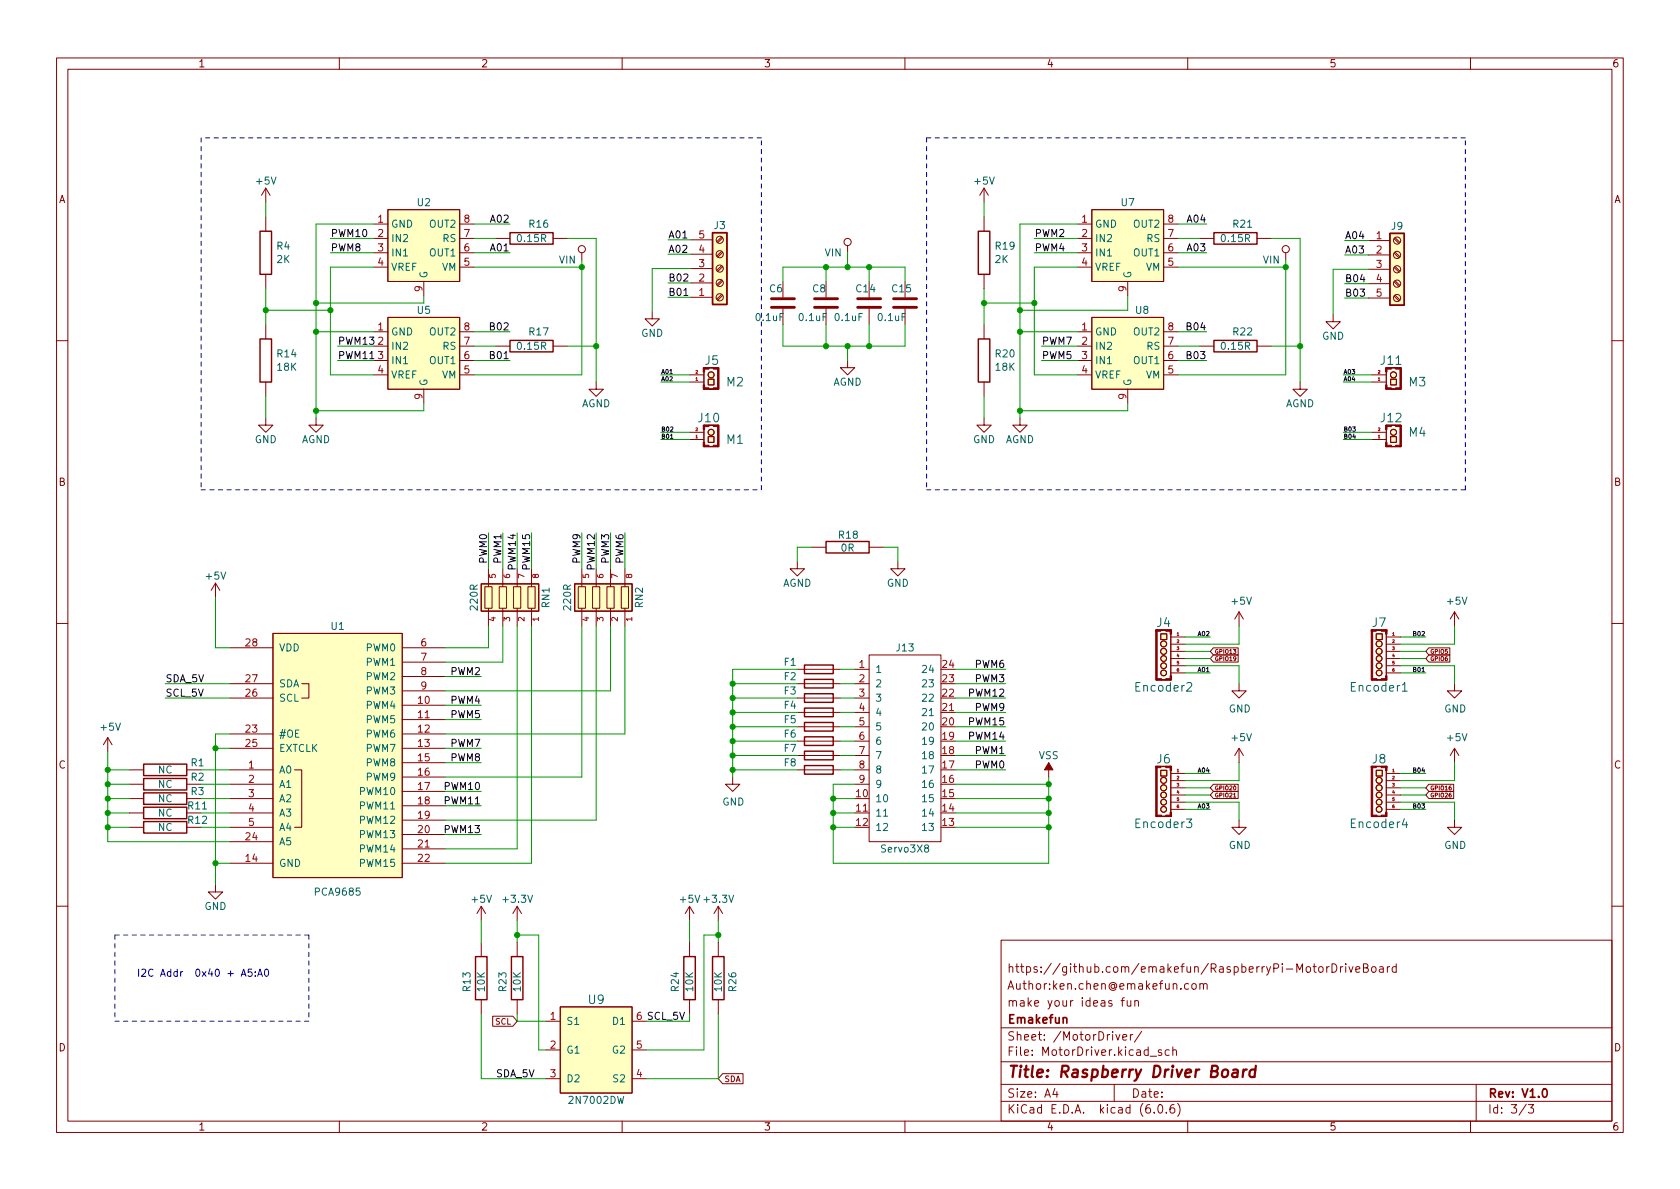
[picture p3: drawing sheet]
<svg xmlns="http://www.w3.org/2000/svg" width="297mm" height="210mm" viewBox="0 0 297 210" stroke-linecap="round" stroke-linejoin="round" font-family="sans-serif">
<defs><g id="words">
<text font-size="2.8" fill="#840000" x="178" y="190.6">Title: Raspberry Driver Board</text>
<g font-size="2.1" fill="#006464">
<text x="124.7" y="64.5">J5</text>
<text x="244.2" y="64.5">J11</text>
<text x="128.5" y="68.3">M2</text>
<text x="249.1" y="68.3">M3</text>
<text x="123.5" y="74.7">J10</text>
<text x="244.2" y="74.7">J12</text>
<text x="249.1" y="77.2">M4</text>
<text x="128.5" y="78.5">M1</text>
<text x="204.6" y="110.9">J4</text>
<text x="242.7" y="110.9">J7</text>
<text x="200.9" y="122.3">Encoder2</text>
<text x="239" y="122.3">Encoder1</text>
<text x="204.6" y="135">J6</text>
<text x="242.7" y="135">J8</text>
<text x="200.9" y="146.4">Encoder3</text>
<text x="239" y="146.4">Encoder4</text>
<text x="104.1" y="177.5">U9</text>
</g>
<g font-size="2.1" fill="#840000">
<text x="178" y="172">https://github.com/emakefun/RaspberryPi-MotorDriveBoard</text>
<text x="178" y="178">make your ideas fun</text>
<text x="178" y="175">Author:ken.chen@emakefun.com</text>
<text x="178" y="184">Sheet: /MotorDriver/</text>
<text x="178" y="181">Emakefun</text>
<text x="178" y="186.7">File: MotorDriver.kicad_sch</text>
<text x="178" y="196.9">KiCad E.D.A. kicad (6.0.6)</text>
<text x="178" y="194.1">Size: A4</text>
<text x="200" y="194.1">Date:</text>
<text x="263" y="194.1">Rev: V1.0</text>
<text x="263" y="196.9">Id: 3/3</text>
</g>
<g font-size="1.8" fill="#840000">
<text x="35" y="11.9">1</text>
<text x="85" y="11.9">2</text>
<text x="135" y="11.9">3</text>
<text x="185" y="11.9">4</text>
<text x="235" y="11.9">5</text>
<text x="285" y="11.9">6</text>
<text x="10.3" y="35.9">A</text>
<text x="285.3" y="35.9">A</text>
<text x="10.3" y="85.9">B</text>
<text x="285.3" y="85.9">B</text>
<text x="10.3" y="135.9">C</text>
<text x="285.3" y="135.9">C</text>
<text x="10.3" y="185.9">D</text>
<text x="285.3" y="185.9">D</text>
<text x="35" y="199.9">1</text>
<text x="85" y="199.9">2</text>
<text x="135" y="199.9">3</text>
<text x="185" y="199.9">4</text>
<text x="235" y="199.9">5</text>
<text x="285" y="199.9">6</text>
</g>
<g font-size="1.8" fill="#006464">
<text x="45.4" y="32.6">+5V</text>
<text x="172.4" y="32.6">+5V</text>
<text x="69.1" y="40.3">GND</text>
<text x="73.8" y="36.4">U2</text>
<text x="76.1" y="40.3">OUT2</text>
<text x="93.6" y="40.3">R16</text>
<text x="126.3" y="40.5">J3</text>
<text x="193.5" y="40.3">GND</text>
<text x="198.3" y="36.4">U7</text>
<text x="200.5" y="40.3">OUT2</text>
<text x="218.1" y="40.3">R21</text>
<text x="246" y="40.6">J9</text>
<text x="49" y="44.1">R4</text>
<text x="49" y="46.5">2K</text>
<text x="69.1" y="42.8">IN2</text>
<text x="69.1" y="45.3">IN1</text>
<text x="69.1" y="47.9">VREF</text>
<text x="76.1" y="45.3">OUT1</text>
<text x="78.1" y="47.9">VM</text>
<text x="78.3" y="42.8">RS</text>
<text x="91.6" y="42.8">0.15R</text>
<text x="98.9" y="46.6">VIN</text>
<text x="145.8" y="45.3">VIN</text>
<text x="176" y="46.5">2K</text>
<text x="176.1" y="44.1">R19</text>
<text x="193.5" y="42.8">IN2</text>
<text x="193.5" y="45.3">IN1</text>
<text x="193.5" y="47.9">VREF</text>
<text x="200.5" y="45.3">OUT1</text>
<text x="202.6" y="47.9">VM</text>
<text x="202.8" y="42.8">RS</text>
<text x="216.1" y="42.8">0.15R</text>
<text x="223.3" y="46.6">VIN</text>
<text x="75.6" y="49.3" transform="rotate(-90 75.6 49.3)">G</text>
<text x="136.1" y="51.7">C6</text>
<text x="143.7" y="51.7">C8</text>
<text x="151.4" y="51.7">C14</text>
<text x="157.8" y="51.7">C15</text>
<text x="200" y="49.3" transform="rotate(-90 200 49.3)">G</text>
<text x="69.1" y="59.3">GND</text>
<text x="73.8" y="55.5">U5</text>
<text x="76.1" y="59.3">OUT2</text>
<text x="93.6" y="59.3">R17</text>
<text x="113.4" y="59.6">GND</text>
<text x="133.8" y="56.8">0.1uF</text>
<text x="141.4" y="56.8">0.1uF</text>
<text x="147.7" y="56.8">0.1uF</text>
<text x="155.3" y="56.8">0.1uF</text>
<text x="193.5" y="59.3">GND</text>
<text x="200.5" y="59.3">OUT2</text>
<text x="200.8" y="55.5">U8</text>
<text x="218.1" y="59.3">R22</text>
<text x="49.1" y="63.2">R14</text>
<text x="49.1" y="65.6">18K</text>
<text x="69.1" y="61.8">IN2</text>
<text x="69.1" y="64.4">IN1</text>
<text x="76.1" y="64.4">OUT1</text>
<text x="78.3" y="61.8">RS</text>
<text x="91.6" y="61.8">0.15R</text>
<text x="176.1" y="63.2">R20</text>
<text x="176.1" y="65.6">18K</text>
<text x="193.5" y="61.8">IN2</text>
<text x="193.5" y="64.4">IN1</text>
<text x="200.5" y="64.4">OUT1</text>
<text x="202.8" y="61.8">RS</text>
<text x="216.1" y="61.8">0.15R</text>
<text x="233.7" y="60.1">GND</text>
<text x="69.1" y="66.9">VREF</text>
<text x="75.6" y="68.3" transform="rotate(-90 75.6 68.3)">G</text>
<text x="78.1" y="66.9">VM</text>
<text x="147.3" y="68.2">AGND</text>
<text x="193.5" y="66.9">VREF</text>
<text x="200" y="68.3" transform="rotate(-90 200 68.3)">G</text>
<text x="202.6" y="66.9">VM</text>
<text x="102.8" y="72">AGND</text>
<text x="227.3" y="72">AGND</text>
<text x="45" y="78.4">GND</text>
<text x="53.3" y="78.4">AGND</text>
<text x="172" y="78.4">GND</text>
<text x="177.7" y="78.4">AGND</text>
<text x="148.4" y="95.2">R18</text>
<text x="148.7" y="97.5">0R</text>
<text x="36.5" y="102.5">+5V</text>
<text x="84.5" y="107.8" transform="rotate(-90 84.5 107.8)">220R</text>
<text x="97.2" y="107.4" transform="rotate(-90 97.2 107.4)">RN1</text>
<text x="101" y="107.8" transform="rotate(-90 101 107.8)">220R</text>
<text x="113.7" y="107.4" transform="rotate(-90 113.7 107.4)">RN2</text>
<text x="138.4" y="103.8">AGND</text>
<text x="156.8" y="103.8">GND</text>
<text x="217.9" y="106.9">+5V</text>
<text x="256" y="106.9">+5V</text>
<text x="58.6" y="111.4">U1</text>
<text x="49.3" y="115.2">VDD</text>
<text x="64.8" y="115.2">PWM0</text>
<text x="64.8" y="117.7">PWM1</text>
<text x="138.7" y="117.7">F1</text>
<text x="154.7" y="119">1</text>
<text x="158.5" y="115.2">J13</text>
<text x="163.4" y="119">24</text>
<text x="49.3" y="124.1">SCL</text>
<text x="49.3" y="121.5">SDA</text>
<text x="64.8" y="125.3">PWM4</text>
<text x="64.8" y="120.3">PWM2</text>
<text x="64.8" y="122.8">PWM3</text>
<text x="138.7" y="125.3">F4</text>
<text x="138.7" y="122.8">F3</text>
<text x="138.7" y="120.3">F2</text>
<text x="154.7" y="121.5">2</text>
<text x="154.7" y="124.1">3</text>
<text x="163.4" y="124.1">22</text>
<text x="163.4" y="121.5">23</text>
<text x="217.2" y="126">GND</text>
<text x="255.3" y="126">GND</text>
<text x="17.9" y="129.2">+5V</text>
<text x="49.3" y="130.4">#OE</text>
<text x="64.8" y="127.9">PWM5</text>
<text x="64.8" y="130.4">PWM6</text>
<text x="138.7" y="127.9">F5</text>
<text x="138.7" y="130.4">F6</text>
<text x="154.7" y="126.6">4</text>
<text x="154.7" y="129.2">5</text>
<text x="154.7" y="131.7">6</text>
<text x="163.4" y="131.7">19</text>
<text x="163.4" y="129.2">20</text>
<text x="163.4" y="126.6">21</text>
<text x="217.9" y="131.1">+5V</text>
<text x="256" y="131.1">+5V</text>
<text x="27.9" y="136.8">NC</text>
<text x="33.8" y="135.5">R1</text>
<text x="49.3" y="136.8">A0</text>
<text x="49.3" y="133">EXTCLK</text>
<text x="64.8" y="133">PWM7</text>
<text x="64.8" y="135.5">PWM8</text>
<text x="138.7" y="133">F7</text>
<text x="138.7" y="135.5">F8</text>
<text x="154.7" y="134.2">7</text>
<text x="154.7" y="136.8">8</text>
<text x="163.4" y="136.8">17</text>
<text x="163.4" y="134.2">18</text>
<text x="183.7" y="134.2">VSS</text>
<text x="27.9" y="139.3">NC</text>
<text x="27.9" y="141.9">NC</text>
<text x="33.3" y="143.1">R11</text>
<text x="33.8" y="138">R2</text>
<text x="33.8" y="140.6">R3</text>
<text x="49.3" y="139.3">A1</text>
<text x="49.3" y="141.9">A2</text>
<text x="63.8" y="140.6">PWM10</text>
<text x="63.8" y="143.1">PWM11</text>
<text x="64.8" y="138">PWM9</text>
<text x="127.7" y="142.4">GND</text>
<text x="154.7" y="141.9">10</text>
<text x="154.7" y="139.3">9</text>
<text x="163.4" y="141.9">15</text>
<text x="163.4" y="139.3">16</text>
<text x="27.9" y="144.4">NC</text>
<text x="27.9" y="146.9">NC</text>
<text x="33.3" y="145.7">R12</text>
<text x="49.3" y="149.5">A5</text>
<text x="49.3" y="144.4">A3</text>
<text x="49.3" y="146.9">A4</text>
<text x="63.8" y="145.7">PWM12</text>
<text x="63.8" y="148.2">PWM13</text>
<text x="154.7" y="144.4">11</text>
<text x="154.7" y="146.9">12</text>
<text x="163.4" y="146.9">13</text>
<text x="163.4" y="144.4">14</text>
<text x="49.3" y="153.3">GND</text>
<text x="63.8" y="150.7">PWM14</text>
<text x="63.8" y="153.3">PWM15</text>
<text x="156" y="150.7">Servo3X8</text>
<text x="217.2" y="150.1">GND</text>
<text x="255.3" y="150.1">GND</text>
<text x="36.1" y="160.9">GND</text>
<text x="55.9" y="158.4">PCA9685</text>
<text x="83.5" y="159.6">+5V</text>
<text x="89.1" y="159.6">+3.3V</text>
<text x="120.3" y="159.6">+5V +3.3V</text>
<text x="83.2" y="175.2" transform="rotate(-90 83.2 175.2)">R13</text>
<text x="85.7" y="175.2" transform="rotate(-90 85.7 175.2)">10K</text>
<text x="89.5" y="175.2" transform="rotate(-90 89.5 175.2)">R23</text>
<text x="92.1" y="175.2" transform="rotate(-90 92.1 175.2)">10K</text>
<text x="120" y="175.2" transform="rotate(-90 120 175.2)">R24</text>
<text x="122.6" y="175.2" transform="rotate(-90 122.6 175.2)">10K</text>
<text x="127.6" y="175.2" transform="rotate(-90 127.6 175.2)">10K</text>
<text x="130.2" y="175.2" transform="rotate(-90 130.2 175.2)">R26</text>
<text x="100.1" y="181.2">S1</text>
<text x="108.5" y="181.2">D1</text>
<text x="100.1" y="186.3">G1</text>
<text x="100.1" y="191.4">D2</text>
<text x="108.4" y="186.3">G2</text>
<text x="108.6" y="191.4">S2</text>
<text x="100.8" y="195.2">2N7002DW</text>
</g>
<g font-size="1.8" fill="#0f0f0f">
<text x="58.4" y="41.9">PWM10</text>
<text x="86.9" y="39.4">A02</text>
<text x="182.9" y="41.9">PWM2</text>
<text x="210.1" y="39.4">A04</text>
<text x="58.4" y="44.4">PWM8</text>
<text x="86.9" y="44.4">A01</text>
<text x="118.1" y="44.7">A02</text>
<text x="118.1" y="42.2">A01</text>
<text x="182.9" y="44.4">PWM4</text>
<text x="210.1" y="44.4">A03</text>
<text x="237.7" y="44.8">A03</text>
<text x="237.7" y="42.3">A04</text>
<text x="118.1" y="49.8">B02</text>
<text x="118.1" y="52.3">B01</text>
<text x="237.7" y="49.9">B04</text>
<text x="237.7" y="52.4">B03</text>
<text x="86.9" y="58.4">B02</text>
<text x="210.1" y="58.4">B04</text>
<text x="59.7" y="60.9">PWM13</text>
<text x="59.7" y="63.5">PWM11</text>
<text x="86.9" y="63.5">B01</text>
<text x="184.1" y="60.9">PWM7</text>
<text x="184.1" y="63.5">PWM5</text>
<text x="210.1" y="63.5">B03</text>
<text x="86.1" y="99.5" transform="rotate(-90 86.1 99.5)">PWM0</text>
<text x="88.6" y="99.5" transform="rotate(-90 88.6 99.5)">PWM1</text>
<text x="91.2" y="100.5" transform="rotate(-90 91.2 100.5)">PWM14</text>
<text x="93.7" y="100.5" transform="rotate(-90 93.7 100.5)">PWM15</text>
<text x="102.6" y="99.5" transform="rotate(-90 102.6 99.5)">PWM9</text>
<text x="105.1" y="100.5" transform="rotate(-90 105.1 100.5)">PWM12</text>
<text x="107.7" y="99.5" transform="rotate(-90 107.7 99.5)">PWM3</text>
<text x="110.2" y="99.5" transform="rotate(-90 110.2 99.5)">PWM6</text>
<text x="79.8" y="119.4">PWM2</text>
<text x="172.5" y="118.1">PWM6</text>
<text x="29.2" y="120.6">SDA_5V</text>
<text x="29.2" y="123.2">SCL_5V</text>
<text x="79.8" y="124.4">PWM4</text>
<text x="171.5" y="123.2">PWM12</text>
<text x="172.5" y="125.7">PWM9</text>
<text x="172.5" y="120.6">PWM3</text>
<text x="79.8" y="127">PWM5</text>
<text x="171.5" y="128.3">PWM15</text>
<text x="171.5" y="130.8">PWM14</text>
<text x="79.8" y="134.6">PWM8</text>
<text x="79.8" y="132.1">PWM7</text>
<text x="172.5" y="135.9">PWM0</text>
<text x="172.5" y="133.3">PWM1</text>
<text x="78.8" y="139.7">PWM10</text>
<text x="78.8" y="142.2">PWM11</text>
<text x="78.8" y="147.3">PWM13</text>
<text x="112.5" y="180.3">6 SCL_5V</text>
<text x="87.6" y="190.5">SDA_5V</text>
</g>
<g font-size="1.8" fill="#a90000">
<text x="66.8" y="39.4">1</text>
<text x="66.8" y="41.9">2</text>
<text x="82.1" y="41.9">7</text>
<text x="82.1" y="39.4">8</text>
<text x="191.3" y="39.4">1</text>
<text x="191.3" y="41.9">2</text>
<text x="206.5" y="41.9">7</text>
<text x="206.5" y="39.4">8</text>
<text x="66.8" y="44.4">3</text>
<text x="66.8" y="47">4</text>
<text x="82.1" y="47">5</text>
<text x="82.1" y="44.4">6</text>
<text x="123.6" y="47.2">3</text>
<text x="123.6" y="44.7">4</text>
<text x="123.6" y="42.2">5</text>
<text x="191.3" y="44.4">3</text>
<text x="191.3" y="47">4</text>
<text x="206.5" y="47">5</text>
<text x="206.5" y="44.4">6</text>
<text x="243.3" y="42.3">1</text>
<text x="243.3" y="44.8">2</text>
<text x="243.3" y="47.4">3</text>
<text x="74.7" y="51.5" transform="rotate(-90 74.7 51.5)">9</text>
<text x="123.6" y="52.3">1</text>
<text x="123.6" y="49.8">2</text>
<text x="199.1" y="51.5" transform="rotate(-90 199.1 51.5)">9</text>
<text x="243.3" y="49.9">4</text>
<text x="243.3" y="52.4">5</text>
<text x="66.8" y="58.4">1</text>
<text x="82.1" y="58.4">8</text>
<text x="191.3" y="58.4">1</text>
<text x="206.5" y="58.4">8</text>
<text x="66.8" y="61">2</text>
<text x="66.8" y="63.5">3</text>
<text x="82.1" y="63.5">6</text>
<text x="82.1" y="61">7</text>
<text x="191.3" y="61">2</text>
<text x="191.3" y="63.5">3</text>
<text x="206.5" y="63.5">6</text>
<text x="206.5" y="61">7</text>
<text x="66.8" y="66">4</text>
<text x="74.7" y="70.6" transform="rotate(-90 74.7 70.6)">9</text>
<text x="82.1" y="66">5</text>
<text x="191.3" y="66">4</text>
<text x="199.1" y="70.6" transform="rotate(-90 199.1 70.6)">9</text>
<text x="206.5" y="66">5</text>
<text x="43.5" y="114.3">28</text>
<text x="74.4" y="114.3">6</text>
<text x="74.4" y="116.8">7</text>
<text x="74.4" y="119.4">8</text>
<text x="151.9" y="118.1">1</text>
<text x="166.7" y="118.1">24</text>
<text x="43.5" y="123.2">26</text>
<text x="43.5" y="120.6">27</text>
<text x="73.9" y="124.5">10</text>
<text x="74.4" y="121.9">9</text>
<text x="151.9" y="120.6">2</text>
<text x="151.9" y="123.2">3</text>
<text x="151.9" y="125.7">4</text>
<text x="166.7" y="125.7">21</text>
<text x="166.7" y="123.2">22</text>
<text x="166.7" y="120.6">23</text>
<text x="43.5" y="129.5">23</text>
<text x="73.9" y="127">11</text>
<text x="73.9" y="129.5">12</text>
<text x="151.9" y="128.3">5</text>
<text x="151.9" y="130.8">6</text>
<text x="166.7" y="130.8">19</text>
<text x="166.7" y="128.3">20</text>
<text x="43.5" y="132.1">25</text>
<text x="44" y="135.9">1</text>
<text x="73.9" y="132.1">13</text>
<text x="73.9" y="134.6">15</text>
<text x="73.9" y="137.2">16</text>
<text x="151.9" y="133.3">7</text>
<text x="151.9" y="135.9">8</text>
<text x="166.7" y="135.9">17</text>
<text x="166.7" y="133.3">18</text>
<text x="44" y="138.4">2</text>
<text x="44" y="141">3</text>
<text x="44" y="143.5">4</text>
<text x="73.9" y="139.7">17</text>
<text x="73.9" y="142.2">18</text>
<text x="151.4" y="141">10</text>
<text x="151.4" y="143.5">11</text>
<text x="151.9" y="138.4">9</text>
<text x="166.7" y="143.5">14</text>
<text x="166.7" y="141">15</text>
<text x="166.7" y="138.4">16</text>
<text x="43.5" y="148.6">24</text>
<text x="44" y="146">5</text>
<text x="73.9" y="144.8">19</text>
<text x="73.9" y="147.3">20</text>
<text x="73.9" y="149.9">21</text>
<text x="151.4" y="146">12</text>
<text x="166.7" y="146">13</text>
<text x="43.5" y="152.4">14</text>
<text x="73.9" y="152.4">22</text>
<text x="97.3" y="180.3">1</text>
<text x="97.3" y="185.4">2</text>
<text x="112.5" y="185.4">5</text>
<text x="97.3" y="190.5">3</text>
<text x="112.5" y="190.5">4</text>
</g>
<text font-size="1.8" fill="#0000c2" x="24.1" y="172.7">I2C Addr 0x40 + A5:A0</text>
<g font-size="1.4" fill="#a90000">
<text x="87.6" y="102.2" transform="rotate(-90 87.6 102.2)">5</text>
<text x="90.2" y="102.2" transform="rotate(-90 90.2 102.2)">6</text>
<text x="92.7" y="102.2" transform="rotate(-90 92.7 102.2)">7</text>
<text x="95.2" y="102.2" transform="rotate(-90 95.2 102.2)">8</text>
<text x="104.1" y="102.2" transform="rotate(-90 104.1 102.2)">5</text>
<text x="106.7" y="102.2" transform="rotate(-90 106.7 102.2)">6</text>
<text x="109.2" y="102.2" transform="rotate(-90 109.2 102.2)">7</text>
<text x="111.8" y="102.2" transform="rotate(-90 111.8 102.2)">8</text>
<text x="87.6" y="109.9" transform="rotate(-90 87.6 109.9)">4</text>
<text x="90.2" y="109.9" transform="rotate(-90 90.2 109.9)">3</text>
<text x="92.7" y="109.9" transform="rotate(-90 92.7 109.9)">2</text>
<text x="95.2" y="109.9" transform="rotate(-90 95.2 109.9)">1</text>
<text x="104.1" y="109.9" transform="rotate(-90 104.1 109.9)">4</text>
<text x="106.7" y="109.9" transform="rotate(-90 106.7 109.9)">3</text>
<text x="109.2" y="109.9" transform="rotate(-90 109.2 109.9)">2</text>
<text x="111.8" y="109.9" transform="rotate(-90 111.8 109.9)">1</text>
</g>
<g font-size="1.4" fill="#840000">
<text x="87.6" y="181.2">SCL</text>
<text x="128" y="191.3">SDA</text>
</g>
<g font-size="1.1" fill="#0f0f0f">
<text x="116.8" y="67.4">A02</text>
<text x="116.8" y="66.1">A01</text>
<text x="237.5" y="67.4">A04</text>
<text x="237.5" y="66.1">A03</text>
<text x="116.8" y="77.6">B01</text>
<text x="116.8" y="76.3">B02</text>
<text x="237.5" y="77.6">B04</text>
<text x="237.5" y="76.3">B03</text>
<text x="212" y="112.5">A02</text>
<text x="250.1" y="112.5">B02</text>
<text x="212" y="118.8">A01</text>
<text x="250.1" y="118.8">B01</text>
<text x="212" y="136.6">A04</text>
<text x="250.1" y="136.6">B04</text>
<text x="212" y="143">A03</text>
<text x="250.1" y="143">B03</text>
</g>
<g font-size="1" fill="#840000">
<text x="214.7" y="116.9">GPIO19</text>
<text x="214.7" y="115.6">GPIO13</text>
<text x="252.8" y="115.6">GPIO5</text>
<text x="252.8" y="116.9">GPIO6</text>
<text x="214.7" y="139.7">GPIO20</text>
<text x="214.7" y="141">GPIO21</text>
<text x="252.8" y="141">GPIO26</text>
<text x="252.8" y="139.7">GPIO16</text>
</g>
<g font-size=".7" fill="#a90000">
<text x="123" y="67.3">1</text>
<text x="123" y="66">2</text>
<text x="243.6" y="67.3">1</text>
<text x="243.6" y="66">2</text>
<text x="123" y="77.5">1</text>
<text x="123" y="76.2">2</text>
<text x="243.6" y="77.5">1</text>
<text x="243.6" y="76.2">2</text>
<text x="208.1" y="112.4">1</text>
<text x="208.1" y="113.7">2</text>
<text x="246.2" y="112.4">1</text>
<text x="246.2" y="113.7">2</text>
<text x="208.1" y="114.9">3</text>
<text x="208.1" y="116.2">4</text>
<text x="208.1" y="117.5">5</text>
<text x="208.1" y="118.7">6</text>
<text x="246.2" y="114.9">3</text>
<text x="246.2" y="116.2">4</text>
<text x="246.2" y="117.5">5</text>
<text x="246.2" y="118.7">6</text>
<text x="208.1" y="136.5">1</text>
<text x="208.1" y="137.8">2</text>
<text x="246.2" y="136.5">1</text>
<text x="246.2" y="137.8">2</text>
<text x="208.1" y="139.1">3</text>
<text x="208.1" y="140.3">4</text>
<text x="208.1" y="141.6">5</text>
<text x="208.1" y="142.9">6</text>
<text x="246.2" y="139.1">3</text>
<text x="246.2" y="140.3">4</text>
<text x="246.2" y="141.6">5</text>
<text x="246.2" y="142.9">6</text>
</g>
</g></defs>
<g fill="none" stroke="#840000" stroke-width=".18">
<path d="M10 10.2h277v190.1h-277zM12 12.2h273v186.1h-273zM60 10.2v2M110 10.2v2M160 10.2v2M210 10.2v2M260 10.2v2M47 33.3v2.5M47 38.3v2.6M47 33.3l-.8 1.2M47 33.3l.8 1.2M66 39.6h2.6"/>
<path d="M68.6 37.1h12.7v12.7h-12.7zM81.3 39.6h2.5M174 33.3v2.5M174 38.3v2.6M174 33.3l-.8 1.2M174 33.3l.8 1.2M190.5 39.6h2.5M193 37.1h12.7v12.7h-12.7zM205.7 39.6h2.6M47 48.5v2.5M47 57.4v2.5M66 42.2h2.6"/>
<path d="M66 58.7h2.6M66 44.7h2.6M66 47.2h2.6M68.6 56.1h12.7v12.7h-12.7zM74.9 49.8v2.5M81.3 42.2h2.5M81.3 58.7h2.5M81.3 44.7h2.5M81.3 47.2h2.5M87.6 42.2h2.6M97.8 42.2h2.5M102.9 44.7v1.3"/>
<path d="M115.3 55.1v1.3h1.3l-1.3 1.3-1.3-1.3h1.3M122.2 52.6h3.8M122.2 50h3.8M122.2 47.5h3.8M122.2 45h3.8M122.2 42.4h3.8M127.6 41.9l-.9 .8M127.6 44.4l-.9 .9M127.6 47l-.9 .8M127.6 49.5l-.9 .9M127.6 52.1l-.9 .8M127.8 42.1l-.9 .8"/>
<path d="M127.8 44.6l-.9 .9M127.8 47.2l-.9 .8M127.8 49.7l-.9 .8M127.8 52.2l-.9 .9M138.4 49.8v2.8M138.4 54.6v2.8M146 49.8v2.8M146 54.6v2.8M149.9 43.4v1.3M153.7 49.8v2.8M153.7 54.6v2.8M160 49.8v2.8"/>
<path d="M160 54.6v2.8M174 48.5v2.5M174 57.4v2.5M190.5 42.2h2.5M190.5 58.7h2.5M190.5 44.7h2.5M190.5 47.2h2.5M193 56.1h12.7v12.7h-12.7zM199.4 49.8v2.5M205.7 42.2h2.6M205.7 58.7h2.6M205.7 44.7h2.6"/>
<path d="M205.7 47.2h2.6M212.1 42.2h2.5M222.2 42.2h2.6M227.3 44.7v1.3M235.7 55.6v1.3h1.3l-1.3 1.3-1.3-1.3h1.3M241.9 42.5h3.8M241.9 45.1h3.8M241.9 47.6h3.8M241.9 50.2h3.8M241.9 52.7h3.8M246.5 52.4l.8 .8M246.5 49.8l.8 .9"/>
<path d="M246.5 47.3l.8 .8M246.5 44.7l.8 .9M246.5 42.2l.8 .8M246.7 52.2l.8 .8M246.7 49.7l.8 .8M246.7 47.1l.8 .8M246.7 44.6l.8 .8M246.7 42l.8 .9M10 60.2h2M47 73.9v1.3h1.3l-1.3 1.2-1.3-1.2h1.3M47 67.6v2.5M55.9 73.9v1.3h1.2l-1.2 1.2-1.3-1.2h1.3"/>
<path d="M66 61.2h2.6M66 66.3h2.6M66 63.7h2.6M74.9 68.8v2.6M81.3 61.2h2.5M81.3 66.3h2.5M81.3 63.7h2.5M87.6 61.2h2.6M97.8 61.2h2.5M105.4 67.6v1.2h1.3l-1.3 1.3-1.3-1.3h1.3M121.9 77.7h2.6M121.9 76.4h2.6"/>
<path d="M121.9 67.6h2.6M121.9 66.3h2.6M124.5 75.2h2.5v3.8h-2.5zM124.5 65h2.5v3.8h-2.5zM124.5 65.8v2.3M124.5 75.9v2.3M125.2 77.2h1v1h-1zM125.2 67.1h1v1h-1zM149.9 63.7v1.3h1.2l-1.2 1.3-1.3-1.3h1.3M174 73.9v1.3h1.3l-1.3 1.2-1.3-1.2h1.3M174 67.6v2.5M180.3 73.9v1.3h1.3l-1.3 1.2-1.2-1.2h1.2"/>
<path d="M190.5 61.2h2.5M190.5 66.3h2.5M190.5 63.7h2.5M199.4 68.8v2.6M205.7 61.2h2.6M205.7 66.3h2.6M205.7 63.7h2.6M212.1 61.2h2.5M222.2 61.2h2.6M229.9 67.6v1.2h1.2l-1.2 1.3-1.3-1.3h1.3M242.6 77.7h2.5M242.6 76.4h2.5"/>
<path d="M242.6 67.6h2.5M242.6 66.3h2.5M245.1 65h2.5v3.8h-2.5zM245.1 75.2h2.5v3.8h-2.5zM245.1 65.8v2.3M245.1 75.9v2.3M245.9 67.1h1v1h-1zM245.9 77.2h1v1h-1zM285 60.2h2M141 99.3v1.3h1.2l-1.2 1.2-1.3-1.2h1.3M143.5 96.8h2.5M153.7 96.8h2.5"/>
<path d="M158.7 99.3v1.3h1.3l-1.3 1.2-1.2-1.2h1.2M10 110.2h2M38.1 103.1l-.8 1.3M38.1 103.1v2.6M38.1 103.1l.8 1.3M40.6 114.5h7.7M48.3 112h22.8v43.2h-22.8zM71.1 114.5h7.6M71.1 117.1h7.6M71.1 119.6h7.6M85.7 103.8h1.3v3.8h-1.3zM86.4 100.6v3.2"/>
<path d="M86.4 107.6v3.1M88.3 103.8h1.2v3.8h-1.2zM88.9 100.6v3.2M88.9 107.6v3.1M90.8 103.8h1.3v3.8h-1.3zM91.4 100.6v3.2M91.4 107.6v3.1M93.3 103.8h1.3v3.8h-1.3zM94 100.6v3.2M94 107.6v3.1M102.2 103.8h1.3v3.8h-1.3zM102.9 100.6v3.2"/>
<path d="M102.9 107.6v3.1M104.8 103.8h1.2v3.8h-1.2zM105.4 100.6v3.2M105.4 107.6v3.1M107.3 103.8h1.3v3.8h-1.3zM107.9 100.6v3.2M107.9 107.6v3.1M109.9 103.8h1.2v3.8h-1.2zM110.5 100.6v3.2M110.5 107.6v3.1M141 118.4h7.6M151.1 118.4h2.6"/>
<path d="M153.7 115.8h12.7v33h-12.7zM204.5 111.4h2.5v8.9h-2.5zM205.2 112.1h1.1v1h-1.1zM207 112.1v7.4M207 112.6h2.5M207 113.9h2.5M207 115.2h2.5M207 116.5h2.5M207 117.7h2.5M207 119h2.5M214.5 115.8h4.4v1.3h-4.4l-.5-.6zM214.5 114.6h4.4v1.2h-4.4l-.5-.6z"/>
<path d="M219.1 108.2v2.5M219.1 108.2l-.8 1.3M219.1 108.2l.7 1.3M242.6 111.4h2.5v8.9h-2.5zM243.3 112.1h1.1v1h-1.1zM245.1 112.1v7.4M245.1 112.6h2.5M245.1 113.9h2.5M245.1 115.2h2.5M245.1 116.5h2.5M245.1 117.7h2.5M245.1 119h2.5"/>
<path d="M252.6 114.6h3.7v1.2h-3.7l-.5-.6zM252.6 115.8h3.7v1.3h-3.7l-.5-.6zM257.2 108.2l-.8 1.3M257.2 108.2v2.5M257.2 108.2l.7 1.3M285 110.2h2M19 130.4l-.7 1.3M19 130.4v2.6M19 130.4l.8 1.3M22.9 136.1h2.5M22.9 138.7h2.5M33 136.1h2.6"/>
<path d="M33 138.7h2.6M40.6 136.1h7.7M40.6 138.7h7.7M40.6 120.9h7.7M40.6 123.4h7.7M40.6 129.8h7.7M40.6 132.3h7.7M52.1 136.1h1.2v10.2h-1.2M53.3 120.9h1.3v2.5h-1.3M71.1 124.7h7.6M71.1 127.2h7.6M71.1 129.8h7.6"/>
<path d="M71.1 132.3h7.6M71.1 134.9h7.6M71.1 137.4h7.6M71.1 139.9h7.6M71.1 122.2h7.6M129.5 137.4v1.3h1.3l-1.3 1.2-1.2-1.2h1.2M141 133.6h7.6M141 136.1h7.6M141 128.5h7.6M141 126h7.6M141 120.9h7.6M141 123.4h7.6"/>
<path d="M141 131.1h7.6M151.1 133.6h2.6M151.1 136.1h2.6M151.1 138.7h2.6M151.1 128.5h2.6M151.1 126h2.6M151.1 120.9h2.6M151.1 123.4h2.6M151.1 131.1h2.6M166.4 126h2.5M185.4 134.9v2.5M204.5 135.5h2.5v8.9h-2.5z"/>
<path d="M205.2 136.2h1.1v1h-1.1zM207 136.8h2.5M207 138h2.5M207 139.3h2.5M207 136.3v7.3M214.5 138.7h4.4v1.2h-4.4l-.5-.6zM214.5 140h4.4v1.2h-4.4l-.5-.6zM219.1 120.9v1.3h1.2l-1.2 1.2-1.3-1.2h1.3M219.1 132.3l-.8 1.3M219.1 132.3v2.6M219.1 132.3l.7 1.3M242.6 135.5h2.5v8.9h-2.5z"/>
<path d="M243.3 136.2h1.1v1h-1.1zM245.1 136.3v7.3M245.1 136.8h2.5M245.1 138h2.5M245.1 139.3h2.5M252.6 140h4.4v1.2h-4.4l-.5-.6zM252.6 138.7h4.4v1.2h-4.4l-.5-.6zM257.2 120.9v1.3h1.2l-1.2 1.2-1.3-1.2h1.3M257.2 132.3v2.6M257.2 132.3l-.8 1.3M257.2 132.3l.7 1.3M22.9 141.2h2.5"/>
<path d="M22.9 143.8h2.5M22.9 146.3h2.5M33 141.2h2.6M33 143.8h2.6M33 146.3h2.6M38.1 156.5v1.2h1.3l-1.3 1.3-1.3-1.3h1.3M40.6 141.2h7.7M40.6 143.8h7.7M40.6 146.3h7.7M40.6 152.6h7.7M40.6 148.8h7.7M71.1 152.6h7.6"/>
<path d="M71.1 142.5h7.6M71.1 145h7.6M71.1 147.6h7.6M71.1 150.1h7.6M151.1 143.8h2.6M207 140.6h2.5M207 141.9h2.5M207 143.1h2.5M218.1 141h.4M219.1 145v1.3h1.2l-1.2 1.3-1.3-1.3h1.3M245.1 140.6h2.5M245.1 141.9h2.5"/>
<path d="M245.1 143.1h2.5M257.2 145v1.3h1.2l-1.2 1.3-1.3-1.3h1.3M10 160.2h2M85.1 160.3l-.8 1.2M85.1 160.3v2.5M85.1 166.6v2.6M85.1 176.8v2.5M85.1 160.3l.8 1.2M87.1 179.7h3.6l.7 .9-.7 .9h-3.6zM91.4 160.3l-.7 1.2M91.4 160.3v2.5M91.4 166.6v2.6"/>
<path d="M91.4 176.8v2.5M91.4 160.3l.8 1.2M99.1 178h12.7v15.3h-12.7zM121.9 160.3l-.7 1.2M121.9 160.3v2.5M121.9 166.6v2.6M121.9 176.8v2.5M121.9 160.3l.8 1.2M127 160.3l-.8 1.2M127 160.3v2.5M127 166.6v2.6M127 176.8v2.5"/>
<path d="M127 160.3l.8 1.2M177 166.3h108v32h-108zM198.2 176.9h.6M198.8 176.4l-.4 .2v1.3M199.3 176.9l.1 1h.3l.2-.1M199.9 176.9v1M200.6 177.1l.3-.2 .3 .1 .1 .9M200.6 176.9v1M210.1 174l-.4-.1-.3 .3v.4l.2 .3h.5M210.9 174l.3-.1 .3 .3v.4l-.3 .3h-.3l-.2-.3v-.4zM212.1 174.1l.3-.2 .3 .1 .1 .9M212.1 173.9v1"/>
<path d="M212.8 174.1l.2-.2 .4 .1v.9M233.3 171l.3-.1 .3 .3v.4l-.3 .3h-.3l-.2-.3v-.4zM234.6 170.9v1M235 170.9l-.3 .1-.1 .2M235.5 170.4a.76 .76 0 0 1 .9 .8 .76 .76 0 0 1-.9 .7zM237 170.9v1M237.4 170.9l-.3 .1-.1 .2M237.9 170.4v.2M237.9 170.9v1M238.5 170.9l.4 1 .3-1M239.7 171.4l.7-.1v-.3l-.5-.1-.2 .2 .1 .8h.6M241.1 171.1h.6l.2-.2-.2-.4-.6-.1v1.5h.5l.3-.3a.39 .39 0 0 0-.3-.5"/>
<path d="M242.6 171l.4-.1 .3 .3v.4l-.3 .3h-.4l-.1-.3v-.4zM243.9 171h.6l.1 .9M244.6 171.3l-.5 .1a.29 .29 0 0 0-.2 .2 .29 .29 0 0 0 .2 .3h.5M245.3 170.9v1M245.7 170.9l-.3 .1-.1 .2M246.9 171l-.5-.1-.3 .3v.4l.2 .3h.6M246.9 170.4v1.5M285 160.2h2M60 198.3v2M96.5 180.6h2.6M96.5 185.7h2.6M96.5 190.7h2.6"/>
<path d="M110 198.3v2M111.8 180.6h2.5M111.8 185.7h2.5M111.8 190.7h2.5M127.8 189.9h3.6v1.7h-3.6l-.8-.9zM160 198.3v2M177 194.8h108M177 191.8h108M177 187.8h108M177 181.8h108M186.5 192.5l-.4 1h1M186.9 193v1"/>
<path d="M197 191.8v3M197.3 182.9l.3 1 .4-1M198.5 183.4l.7-.1-.1-.3-.4-.1-.2 .2 .1 .8h.5M199.9 182.9v1M200.3 182.9l-.3 .1-.1 .2M201.9 182.4l-1.3 1.9M203.4 186.8h1.1M204.1 196.7v.1M204.9 195.4l.2-.1a.81 .81 0 0 1 .6 .7 .81 .81 0 0 1-.3 .8h-.2a.81 .81 0 0 1-.6-.6 .81 .81 0 0 1 .3-.8zM205.4 185.7l-.4-.1-.2 .2 .1 .3 .5 .1v.4h-.6M206.2 196.7v.1M206.7 185.7l-.4-.1-.3 .3v.4l.1 .3h.6"/>
<path d="M207.4 185.8l.2-.2 .3 .1 .1 .9M207.4 185.1v1.5M207.6 195.3a.59 .59 0 0 0-.7 .7v.5l.1 .3h.4l.2-.1 .1-.5-.1-.2-.5-.1-.2 .3M208.2 195.1a1.72 1.72 0 0 1 0 2.3M210 198.3v2M260 198.3v2M261 191.8v6.5M269.9 195.3l-1.3 1.9M270.2 195.3h1l-.6 .6 .5 .1v.7l-.2 .1h-.5l-.2-.1"/>
<circle cx="102.9" cy="44.1" r=".63"/>
<circle cx="127.3" cy="50" r=".63"/>
<circle cx="127.3" cy="45" r=".63"/>
<circle cx="127.3" cy="47.5" r=".63"/>
<circle cx="127.3" cy="42.4" r=".63"/>
<circle cx="127.3" cy="52.6" r=".63"/>
<circle cx="149.9" cy="42.8" r=".63"/>
<circle cx="227.3" cy="44.1" r=".63"/>
<circle cx="247" cy="47.6" r=".63"/>
<circle cx="247" cy="45.1" r=".63"/>
<circle cx="247" cy="42.5" r=".63"/>
<circle cx="247" cy="52.7" r=".63"/>
<circle cx="247" cy="50.2" r=".63"/>
<circle cx="125.7" cy="76.4" r=".53"/>
<circle cx="125.7" cy="66.3" r=".53"/>
<circle cx="246.4" cy="66.3" r=".53"/>
<circle cx="246.4" cy="76.4" r=".53"/>
<circle cx="205.7" cy="113.9" r=".53"/>
<circle cx="205.7" cy="115.2" r=".53"/>
<circle cx="205.7" cy="117.7" r=".51"/>
<circle cx="205.7" cy="116.5" r=".51"/>
<circle cx="205.7" cy="119" r=".51"/>
<circle cx="243.8" cy="113.9" r=".53"/>
<circle cx="243.8" cy="115.2" r=".53"/>
<circle cx="243.8" cy="116.5" r=".51"/>
<circle cx="243.8" cy="117.7" r=".51"/>
<circle cx="243.8" cy="119" r=".51"/>
<circle cx="205.7" cy="139.3" r=".53"/>
<circle cx="205.7" cy="138" r=".53"/>
<circle cx="243.8" cy="139.3" r=".53"/>
<circle cx="243.8" cy="138" r=".53"/>
<circle cx="205.7" cy="143.1" r=".51"/>
<circle cx="205.7" cy="140.6" r=".51"/>
<circle cx="205.7" cy="141.9" r=".51"/>
<circle cx="243.8" cy="143.1" r=".51"/>
<circle cx="243.8" cy="140.6" r=".51"/>
<circle cx="243.8" cy="141.9" r=".51"/>
</g>
<path d="M188 180.1l.2-.2 .4 .1v.9M272.9 192.6l.2-.1a.8 .8 0 0 1 .5 .8 .8 .8 0 0 1-.5 .7 1 1 0 0 1-.2-1.4z" fill="none" stroke="#840000" stroke-width=".3"/>
<path d="M218 189.2l.3-.1 .5 .1v1.3M218.9 189.6l-.7 .1a.4 .4 0 0 0-.4 .3 .4 .4 0 0 0 .3 .5l.7-.1M219.9 189.1l-.2 1.4M220.4 189.1l-.4 .1-.2 .3M222 189.2a.66 .66 0 0 0-1 .3l-.1 .6 .1 .3 .2 .1 .6-.1M222 188.5l-.2 2" fill="none" stroke="#840000" stroke-width=".4"/>
<g fill="#ffffc2" stroke="#ffffc2" stroke-width=".18">
<path d="M125.2 77.2h1v1h-1z"/>
<path d="M126 41.1h2.5v12.7h-2.5z"/>
<path d="M125.2 67.1h1v1h-1z"/>
<path d="M243.3 136.2h1.1v1h-1.1z"/>
<path d="M205.2 112.1h1.1v1h-1.1z"/>
<path d="M193 56.1h12.7v12.7h-12.7z"/>
<path d="M99.1 178h12.7v15.3h-12.7z"/>
<path d="M245.9 67.1h1v1h-1z"/>
<path d="M245.7 41.3h2.6v12.7h-2.6z"/>
<path d="M245.9 77.2h1v1h-1z"/>
<path d="M101.6 103.2h10.2v4.9h-10.2z"/>
<path d="M193 37.1h12.7v12.7h-12.7z"/>
<path d="M85.1 103.2h10.1v4.9h-10.1z"/>
<path d="M48.3 112h22.8v43.2h-22.8z"/>
<path d="M205.2 136.2h1.1v1h-1.1z"/>
<path d="M243.3 112.1h1.1v1h-1.1z"/>
<path d="M68.6 56.1h12.7v12.7h-12.7z"/>
<path d="M68.6 37.1h12.7v12.7h-12.7z"/>
<circle cx="125.7" cy="76.4" r=".53"/>
<circle cx="125.7" cy="66.3" r=".53"/>
<circle cx="243.8" cy="143.1" r=".51"/>
<circle cx="243.8" cy="141.9" r=".51"/>
<circle cx="243.8" cy="140.6" r=".51"/>
<circle cx="243.8" cy="139.3" r=".53"/>
<circle cx="243.8" cy="138" r=".53"/>
<circle cx="205.7" cy="119" r=".51"/>
<circle cx="205.7" cy="117.7" r=".51"/>
<circle cx="205.7" cy="116.5" r=".51"/>
<circle cx="205.7" cy="115.2" r=".53"/>
<circle cx="205.7" cy="113.9" r=".53"/>
<circle cx="246.4" cy="66.3" r=".53"/>
<circle cx="246.4" cy="76.4" r=".53"/>
<circle cx="205.7" cy="143.1" r=".51"/>
<circle cx="205.7" cy="141.9" r=".51"/>
<circle cx="205.7" cy="140.6" r=".51"/>
<circle cx="205.7" cy="139.3" r=".53"/>
<circle cx="205.7" cy="138" r=".53"/>
<circle cx="243.8" cy="119" r=".51"/>
<circle cx="243.8" cy="117.7" r=".51"/>
<circle cx="243.8" cy="116.5" r=".51"/>
<circle cx="243.8" cy="115.2" r=".53"/>
<circle cx="243.8" cy="113.9" r=".53"/>
</g>
<g fill="#840000" stroke="#840000" stroke-width=".18">
<path d="M126.9 75.2h.2v3.8h-.2z"/>
<path d="M126.1 78.7h.9v.3h-.9z"/>
<path d="M125.3 78.9l.8 .1z"/>
<path d="M124.5 78.7h.8v.3h-.8z"/>
<path d="M124.3 75.2h.3v.7h-.3z"/>
<path d="M124.3 78.2h.3v.8h-.3z"/>
<path d="M126.9 65h.2v3.8h-.2z"/>
<path d="M126.1 68.6h.9v.2h-.9z"/>
<path d="M125.3 68.8h.8z"/>
<path d="M124.5 68.6h.8v.2h-.8z"/>
<path d="M124.3 65h.3v.8h-.3z"/>
<path d="M124.3 68.1h.3v.7h-.3z"/>
<path d="M242.4 135.5h.3v8.9h-.3z"/>
<path d="M242.6 144.1h.9v.3h-.9z"/>
<path d="M244.2 144.1h.9v.3h-.9z"/>
<path d="M245 143.6h.2v.8h-.2z"/>
<path d="M245 135.5h.2v.8h-.2z"/>
<path d="M204.3 111.4h.3v8.9h-.3z"/>
<path d="M204.5 120h.9v.3h-.9z"/>
<path d="M206.1 120h.9v.3h-.9z"/>
<path d="M206.9 119.5h.2v.8h-.2z"/>
<path d="M206.9 111.4h.2v.7h-.2z"/>
<path d="M247.5 65h.3v3.8h-.3z"/>
<path d="M246.8 68.6h.8v.2h-.8z"/>
<path d="M246 68.8h.8z"/>
<path d="M245.1 68.6h.9v.2h-.9z"/>
<path d="M245 65h.2v.8h-.2z"/>
<path d="M245 68.1h.2v.7h-.2z"/>
<path d="M247.5 75.2h.3v3.8h-.3z"/>
<path d="M246.8 78.7h.8v.3h-.8z"/>
<path d="M246 78.9l.8 .1z"/>
<path d="M245.1 78.7h.9v.3h-.9z"/>
<path d="M245 75.2h.2v.7h-.2z"/>
<path d="M245 78.2h.2v.8h-.2z"/>
<path d="M204.3 135.5h.3v8.9h-.3z"/>
<path d="M204.5 144.1h.9v.3h-.9z"/>
<path d="M206.1 144.1h.9v.3h-.9z"/>
<path d="M206.9 143.6h.2v.8h-.2z"/>
<path d="M206.9 135.5h.2v.8h-.2z"/>
<path d="M242.4 111.4h.3v8.9h-.3z"/>
<path d="M242.6 120h.9v.3h-.9z"/>
<path d="M244.2 120h.9v.3h-.9z"/>
<path d="M245 119.5h.2v.8h-.2z"/>
<path d="M245 111.4h.2v.7h-.2z"/>
<path d="M185.4 134.9l.8 1.2h-1.5z"/>
</g>
<g fill="none" stroke="#840000" stroke-width=".25">
<path d="M46 40.9h2v7.6h-2zM46 59.9h2v7.7h-2zM90.2 41.1h7.6v2.1h-7.6zM126 41.1h2.5v12.7h-2.5zM173 59.9h2v7.7h-2zM173 40.9h2v7.6h-2zM214.6 41.1h7.6v2.1h-7.6zM245.7 41.3h2.6v12.7h-2.6zM90.2 60.2h7.6v2h-7.6zM214.6 60.2h7.6v2h-7.6zM146 95.8h7.7v2h-7.7zM142.2 117.6h5.1v1.5h-5.1z"/>
<path d="M25.4 135.1h7.6v2.1h-7.6zM25.4 137.7h7.6v2h-7.6zM142.2 132.8h5.1v1.6h-5.1zM142.2 127.8h5.1v1.5h-5.1zM142.2 135.4h5.1v1.5h-5.1zM142.2 125.2h5.1v1.5h-5.1zM142.2 130.3h5.1v1.5h-5.1zM142.2 122.7h5.1v1.5h-5.1zM142.2 120.1h5.1v1.6h-5.1zM25.4 140.2h7.6v2h-7.6zM25.4 142.7h7.6v2.1h-7.6zM25.4 145.3h7.6v2h-7.6z"/>
<path d="M84.1 169.2h2v7.6h-2zM90.4 169.2h2.1v7.6h-2.1zM120.9 169.2h2v7.6h-2zM126 169.2h2v7.6h-2z"/>
</g>
<path d="M209.8 120.8l.6-.1 .2 .1 .1 .3-.9 1.1h.9M247.9 122.2h.9M156.2 144.3h.7M209.8 144.8h.9l-.5 .6 .4 .2v.6l-.2 .2h-.4l-.2-.2M248.3 144.8l-.4 1h1" fill="none" stroke="#006464" stroke-width=".18"/>
<path d="M85.1 103.2h10.1v4.9h-10.1zM101.6 103.2h10.2v4.9h-10.2z" fill="none" stroke="#840000" stroke-width=".2"/>
<path d="M136.4 54.4h4.1M136.4 52.8h4.1M144 54.4h4.1M144 52.8h4.1M151.6 54.4h4.1M151.6 52.8h4.1M158 54.4h4.1M158 52.8h4.1" fill="none" stroke="#840000" stroke-width=".51"/>
<path d="M120.9 52.3h.7M118.5 77.5h.5" fill="none" stroke="#0f0f0f" stroke-width=".18"/>
<path d="M42.7 172.6l.4-1.2 .4 1.2M42.8 172.3h.6M44.5 171.4h-.6v.6l.1-.1h.5l.1 .2-.1 .4-.2 .1-.4-.1M45.1 172.5v.1M45.1 171.9v.1M45.6 172.6l.4-1.2 .4 1.2M45.7 172.3h.6M46.9 171.5l.2-.1a.68 .68 0 0 1 .4 .6 .68 .68 0 0 1-.4 .6l-.2-.1-.1-.3z" fill="none" stroke="#0000c2" stroke-width=".18"/>
<path d="M35.6 24.4v62.2M134.6 24.4h-99M163.8 24.4v62.2M259.1 24.4h-95.3M35.6 86.6h99M134.6 86.6v-62.2M163.8 86.6h95.3M259.1 86.6v-62.2M20.3 165.3h34.3M20.3 165.3v15.3M54.6 165.3v15.3M54.6 180.6h-34.3" fill="none" stroke="#0000c2" stroke-width=".18" stroke-dasharray=".8 .8"/>
<g fill="none" stroke="#009600" stroke-width=".18">
<path d="M47 35.8v2.5M66 39.6h-10.1v34.3M83.8 39.6h6.4M174 35.8v2.5M190.5 39.6h-10.2v34.3M208.3 39.6h5.1M47 51v6.4M47 54.9h11.4M55.9 58.7h10.1M58.4 42.2h7.6M58.4 44.7h7.6M66 47.2h-7.6v19.1h7.6"/>
<path d="M74.9 52.3v1.3h-19M83.8 42.2h3.8M83.8 47.2h19.1M83.8 44.7h6.4M83.8 58.7h6.4M100.3 42.2h5.1v25.4M102.9 46v20.3h-19.1M118.1 52.6h4.1M118.1 50h4.1M118.1 45h4.1M118.1 42.4h4.1M122.2 47.5h-6.9v7.6"/>
<path d="M138.4 49.8v-2.6h21.6v2.6M138.4 57.4v3.8h21.6v-3.8M146 47.2v2.6M146 57.4v3.8M149.9 44.7v2.5M153.7 47.2v2.6M153.7 57.4v3.8M174 53.6h8.9M174 51v6.4M180.3 58.7h10.2M182.9 42.2h7.6M182.9 44.7h7.6"/>
<path d="M190.5 47.2h-7.6v19.1h7.6M199.4 52.3v2.6h-19.1M208.3 42.2h3.8M208.3 47.2h19M208.3 44.7h5.1M208.3 58.7h5.1M224.8 42.2h5.1v25.4M227.3 46v20.3h-19M237.7 52.7h4.2M237.7 45.1h4.2M237.7 50.2h4.2M237.7 42.5h4.2"/>
<path d="M241.9 47.6h-6.2v8M47 70.1v3.8M59.7 63.7h6.3M59.7 61.2h6.3M74.9 71.4v1.2h-19M83.8 63.7h6.4M83.8 61.2h3.8M100.3 61.2h5.1M116.8 66.3h5.1M116.8 67.6h5.1M116.8 76.4h5.1M116.8 77.7h5.1"/>
<path d="M149.9 61.2v2.5M174 70.1v3.8M184.1 63.7h6.4M184.1 61.2h6.4M199.4 71.4v1.2h-19.1M208.3 63.7h5.1M208.3 61.2h3.8M224.8 61.2h5.1M237.5 66.3h5.1M237.5 67.6h5.1M237.5 76.4h5.1M237.5 77.7h5.1"/>
<path d="M86.4 94.2v6.4M88.9 94.2v6.4M91.4 94.2v6.4M94 94.2v6.4M102.9 94.2v6.4M105.4 94.2v6.4M107.9 94.2v6.4M110.5 94.2v6.4M143.5 96.8h-2.5v2.5M156.2 96.8h2.5v2.5M38.1 105.7v8.8h2.5M78.7 119.6h6.4"/>
<path d="M86.4 110.7v3.8h-7.7M88.9 110.7v6.4h-10.2M91.4 110.7v39.4h-12.7M94 110.7v41.9h-15.3M102.9 110.7v26.7h-24.2M105.4 110.7v34.3h-26.7M107.9 110.7v11.5h-29.2M110.5 110.7v19.1h-31.8M141 118.4h-11.5v19M148.6 118.4h2.5M168.9 118.4h8.9M209.5 112.6h4.5"/>
<path d="M209.5 115.2h4.5M209.5 117.7h9.6v3.2M209.5 119h4.5M209.5 116.5h4.5M219.1 110.7v3.2h-9.6M247.6 112.6h4.5M247.6 115.2h4.5M247.6 117.7h9.6v3.2M247.6 119h4.5M247.6 116.5h4.5M257.2 110.7v3.2h-9.6M19 136.1h3.9"/>
<path d="M19 133v15.8h21.6M19 138.7h3.9M29.2 123.4h11.4M29.2 120.9h11.4M35.6 136.1h5M35.6 138.7h5M38.1 132.3h2.5M40.6 129.8h-2.5v26.7M78.7 134.9h6.4M78.7 132.3h6.4M78.7 139.9h6.4M78.7 127.2h6.4"/>
<path d="M78.7 124.7h6.4M129.5 136.1h11.5M129.5 123.4h11.5M129.5 128.5h11.5M129.5 126h11.5M129.5 133.6h11.5M129.5 131.1h11.5M129.5 120.9h11.5M148.6 136.1h2.5M148.6 123.4h2.5M148.6 128.5h2.5M148.6 126h2.5"/>
<path d="M148.6 133.6h2.5M148.6 131.1h2.5M148.6 120.9h2.5M168.9 136.1h8.9M168.9 123.4h8.9M168.9 128.5h8.9M168.9 126h8.9M168.9 133.6h8.9M168.9 138.7h16.5M168.9 131.1h8.9M168.9 120.9h8.9M185.4 137.4v15.2h-38.1v-13.9h3.8"/>
<path d="M209.5 136.8h4.5M209.5 139.3h4.5M219.1 134.9v3.1h-9.6M247.6 136.8h4.5M247.6 139.3h4.5M257.2 134.9v3.1h-9.6M19 141.2h3.9M19 143.8h3.9M19 146.3h3.9M35.6 141.2h5M35.6 143.8h5M35.6 146.3h5"/>
<path d="M38.1 152.6h2.5M78.7 147.6h6.4M78.7 142.5h6.4M147.3 141.2h3.8M147.3 143.8h3.8M147.3 146.3h3.8M168.9 141.2h16.5M168.9 143.8h16.5M168.9 146.3h16.5M209.5 140.6h4.5M209.5 141.9h9.6v3.1M209.5 143.1h4.5"/>
<path d="M247.6 141.9h9.6v3.1M247.6 140.6h4.5M247.6 143.1h4.5M85.1 162.8v3.8M85.1 179.3v11.4h11.4M91.4 162.8v3.8M91.4 179.3v1.3h5.1M91.4 165.3h3.8v20.4h1.3M121.9 162.8v3.8M121.9 179.3v1.3h-7.6M127 162.8v3.8M127 179.3v11.4h-12.7"/>
<path d="M127 165.3h-2.5v20.4h-10.2"/>
</g>
<g fill="#009600" stroke="#009600" stroke-width=".18">
<circle cx="19" cy="136.1" r=".46"/>
<circle cx="19" cy="146.3" r=".46"/>
<circle cx="19" cy="143.8" r=".46"/>
<circle cx="47" cy="54.9" r=".46"/>
<circle cx="55.9" cy="53.6" r=".46"/>
<circle cx="55.9" cy="72.6" r=".46"/>
<circle cx="58.4" cy="54.9" r=".46"/>
<circle cx="55.9" cy="58.7" r=".46"/>
<circle cx="129.5" cy="131.1" r=".46"/>
<circle cx="129.5" cy="128.5" r=".46"/>
<circle cx="129.5" cy="120.9" r=".46"/>
<circle cx="129.5" cy="123.4" r=".46"/>
<circle cx="127" cy="165.3" r=".46"/>
<circle cx="91.4" cy="165.3" r=".46"/>
<circle cx="102.9" cy="47.2" r=".46"/>
<circle cx="105.4" cy="61.2" r=".46"/>
<circle cx="19" cy="141.2" r=".46"/>
<circle cx="19" cy="138.7" r=".46"/>
<circle cx="38.1" cy="132.3" r=".46"/>
<circle cx="38.1" cy="152.6" r=".46"/>
<circle cx="129.5" cy="136.1" r=".46"/>
<circle cx="129.5" cy="133.6" r=".46"/>
<circle cx="129.5" cy="126" r=".46"/>
<circle cx="147.3" cy="141.2" r=".46"/>
<circle cx="149.9" cy="61.2" r=".46"/>
<circle cx="146" cy="61.2" r=".46"/>
<circle cx="153.7" cy="61.2" r=".46"/>
<circle cx="174" cy="53.6" r=".46"/>
<circle cx="153.7" cy="47.2" r=".46"/>
<circle cx="149.9" cy="47.2" r=".46"/>
<circle cx="146" cy="47.2" r=".46"/>
<circle cx="185.4" cy="138.7" r=".46"/>
<circle cx="185.4" cy="141.2" r=".46"/>
<circle cx="185.4" cy="143.8" r=".46"/>
<circle cx="180.3" cy="54.9" r=".46"/>
<circle cx="180.3" cy="58.7" r=".46"/>
<circle cx="180.3" cy="72.6" r=".46"/>
<circle cx="147.3" cy="146.3" r=".46"/>
<circle cx="147.3" cy="143.8" r=".46"/>
<circle cx="185.4" cy="146.3" r=".46"/>
<circle cx="227.3" cy="47.2" r=".46"/>
<circle cx="229.9" cy="61.2" r=".46"/>
<circle cx="182.9" cy="53.6" r=".46"/>
</g>
<use href="#words"/>
</svg>
